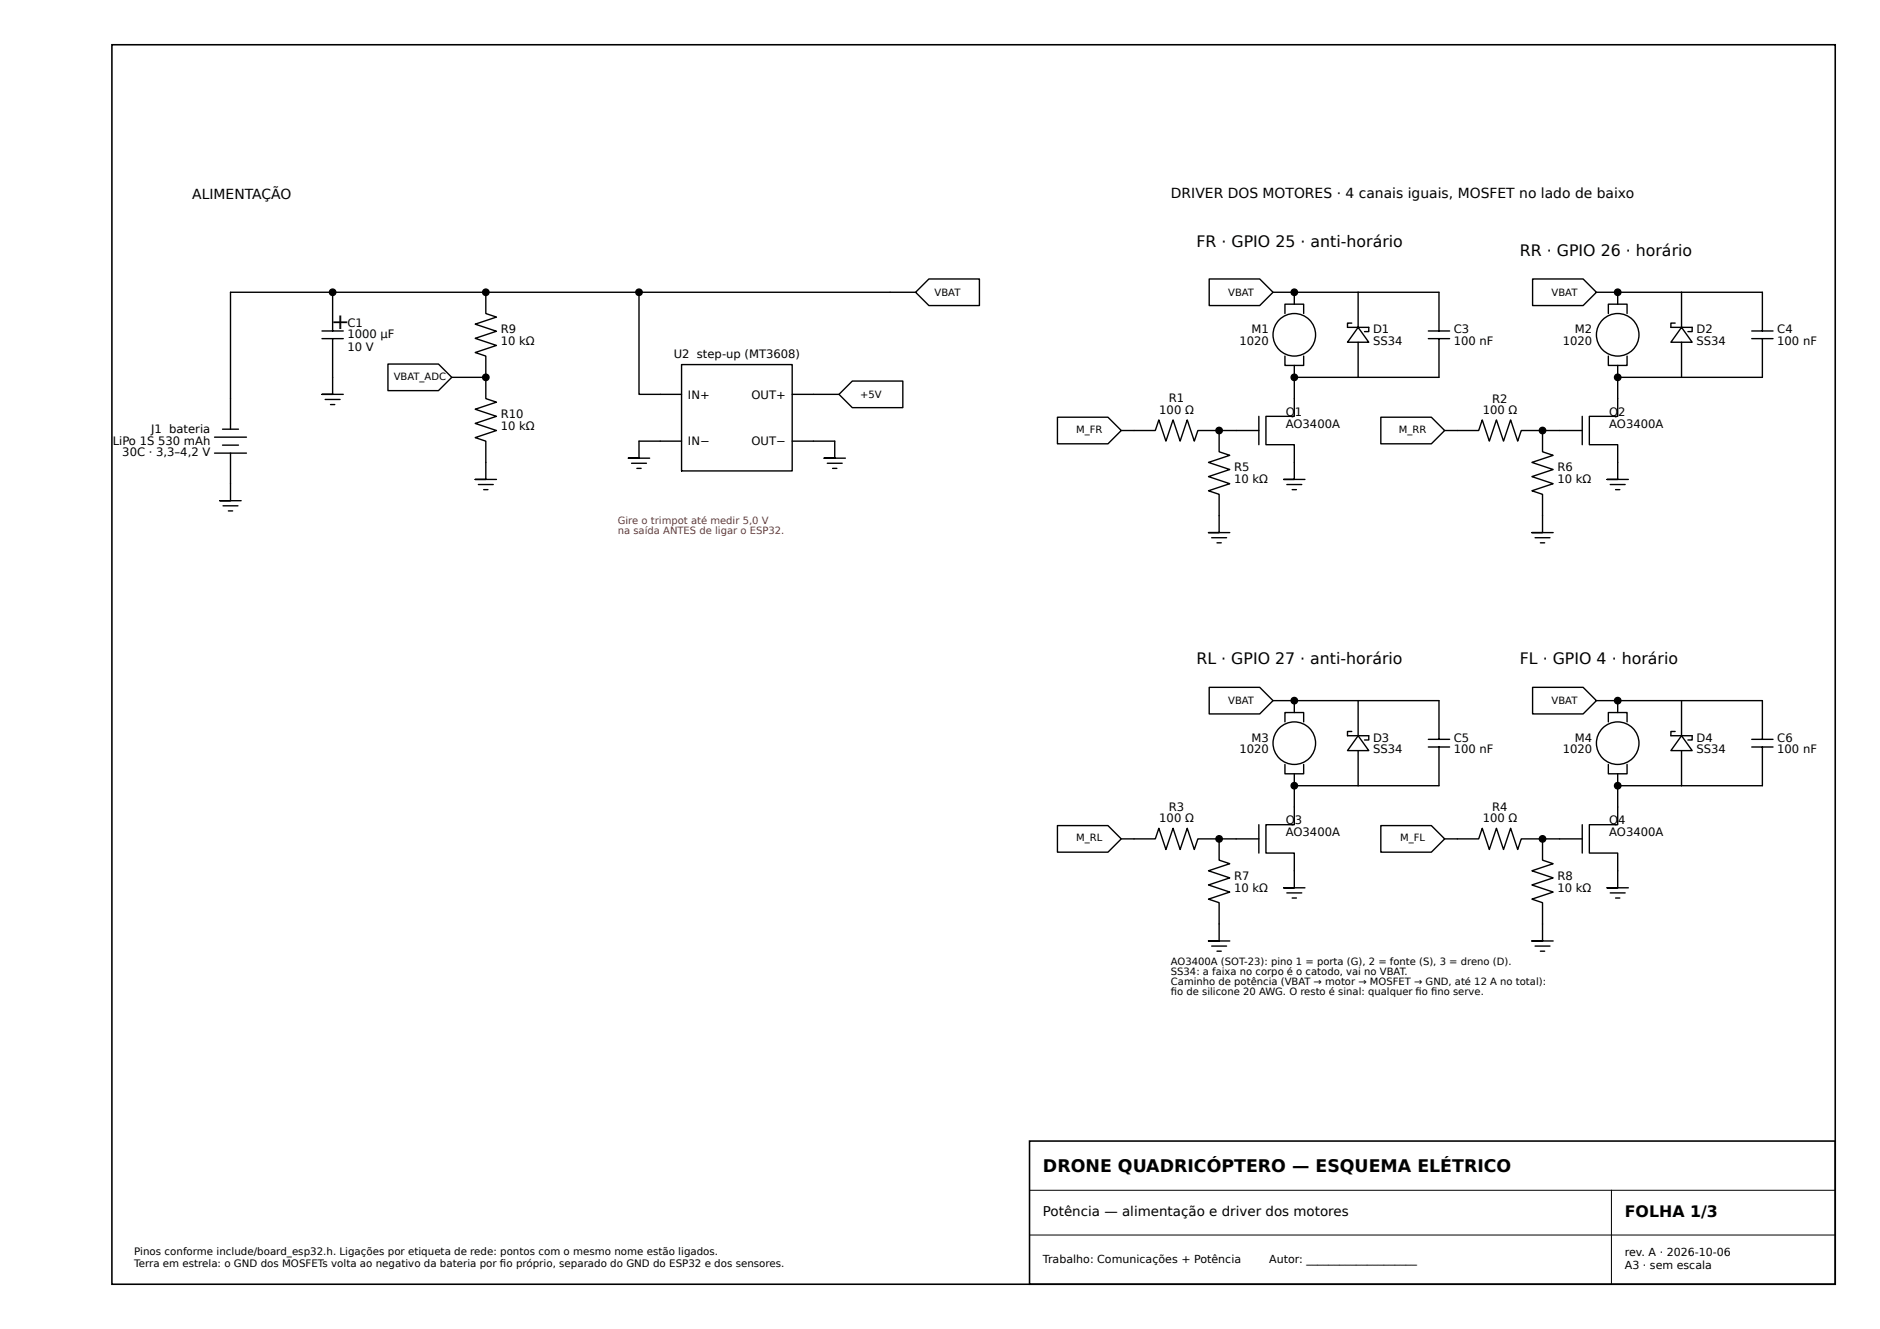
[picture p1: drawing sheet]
<svg xmlns="http://www.w3.org/2000/svg" width="420mm" height="297mm" viewBox="0 0 420 297" stroke-linecap="round" stroke-linejoin="round" font-family="sans-serif">
<defs><g id="words">
<text font-size="4.9" x="74" y="73.5">+</text>
<text font-size="3.9" x="233" y="261.8">DRONE QUADRICÓPTERO — ESQUEMA ELÉTRICO</text>
<g font-size="3.5">
<text x="267.3" y="55.3">FR · GPIO 25 · anti-horário</text>
<text x="339.5" y="57.2">RR · GPIO 26 · horário</text>
<text x="267.3" y="148.5">RL · GPIO 27 · anti-horário</text>
<text x="339.5" y="148.5">FL · GPIO 4 · horário</text>
<text x="363" y="271.9">FOLHA 1/3</text>
</g>
<g font-size="3.1">
<text x="42.9" y="44.6">ALIMENTAÇÃO</text>
<text x="261.6" y="44.3">DRIVER DOS MOTORES · 4 canais iguais, MOSFET no lado de baixo</text>
</g>
<text font-size="3" x="233" y="271.8">Potência — alimentação e driver dos motores</text>
<g font-size="2.6">
<text x="77.6" y="73.2">C1</text>
<text x="77.6" y="75.5">1000 µF</text>
<text x="111.9" y="74.5">R9</text>
<text x="111.9" y="77.1">10 kΩ</text>
<text x="276.9" y="77.1">1020</text>
<text x="279.6" y="74.5">M1</text>
<text x="306.7" y="74.5">D1</text>
<text x="306.7" y="77.1">SS34</text>
<text x="324.8" y="74.5">C3</text>
<text x="324.8" y="77.1">100 nF</text>
<text x="349.1" y="77.1">1020</text>
<text x="351.8" y="74.5">M2</text>
<text x="379" y="74.5">D2</text>
<text x="379" y="77.1">SS34</text>
<text x="397" y="74.5">C4</text>
<text x="397" y="77.1">100 nF</text>
<text x="77.6" y="78.3">10 V</text>
<text x="150.5" y="79.9">U2 step-up (MT3608)</text>
<text x="153.7" y="89.1">IN+</text>
<text x="167.9" y="89.1">OUT+</text>
<text x="261.1" y="89.9">R1</text>
<text x="333.4" y="90">R2</text>
<text x="111.9" y="93.5">R10</text>
<text x="259" y="92.5">100 Ω</text>
<text x="287.3" y="92.9">Q1</text>
<text x="287.3" y="95.6">AO3400A</text>
<text x="331.2" y="92.5">100 Ω</text>
<text x="359.5" y="92.9">Q2</text>
<text x="359.5" y="95.6">AO3400A</text>
<text x="25.2" y="99.5">LiPo 1S 530 mAh</text>
<text x="27.3" y="102">30C · 3,3–4,2 V</text>
<text x="33.7" y="96.7">J1 bateria</text>
<text x="111.9" y="96.1">10 kΩ</text>
<text x="153.7" y="99.5">IN−</text>
<text x="167.9" y="99.5">OUT−</text>
<text x="275.7" y="105.3">R5</text>
<text x="275.7" y="108">10 kΩ</text>
<text x="347.9" y="105.4">R6</text>
<text x="347.9" y="108">10 kΩ</text>
<text x="279.6" y="165.7">M3</text>
<text x="306.7" y="165.7">D3</text>
<text x="324.8" y="165.7">C5</text>
<text x="351.8" y="165.7">M4</text>
<text x="379" y="165.7">D4</text>
<text x="397" y="165.7">C6</text>
<text x="276.9" y="168.3">1020</text>
<text x="306.7" y="168.3">SS34</text>
<text x="324.8" y="168.3">100 nF</text>
<text x="349.1" y="168.3">1020</text>
<text x="379" y="168.3">SS34</text>
<text x="397" y="168.3">100 nF</text>
<text x="259" y="183.8">100 Ω</text>
<text x="261.1" y="181.2">R3</text>
<text x="287.3" y="184.1">Q3</text>
<text x="331.2" y="183.8">100 Ω</text>
<text x="333.4" y="181.2">R4</text>
<text x="359.5" y="184.1">Q4</text>
<text x="287.3" y="186.9">AO3400A</text>
<text x="359.5" y="186.9">AO3400A</text>
<text x="275.7" y="196.6">R7</text>
<text x="347.9" y="196.6">R8</text>
<text x="275.7" y="199.2">10 kΩ</text>
<text x="347.9" y="199.2">10 kΩ</text>
</g>
<g font-size="2.5">
<text x="363" y="280.7">rev. A · 2026-10-06</text>
<text x="233" y="282.2">Trabalho: Comunicações + Potência</text>
<text x="283.6" y="282.2">Autor: ____________________</text>
<text x="363" y="283.6">A3 · sem escala</text>
</g>
<g font-size="2.3">
<text x="30" y="280.4">Pinos conforme include/board_esp32.h. Ligações por etiqueta de rede: pontos com o mesmo nome estão ligados.</text>
<text x="30" y="283.2">Terra em estrela: o GND dos MOSFETs volta ao negativo da bateria por fo próprio, separado do GND do ESP32 e dos sensores.</text>
<text x="111.7" y="283.2">i</text>
</g>
<g font-size="2.2">
<text x="208.8" y="66.1">VBAT</text>
<text x="274.4" y="66.1">VBAT</text>
<text x="346.6" y="66.1">VBAT</text>
<text x="87.9" y="84.9">VBAT_ADC</text>
<text x="192.2" y="88.9">+5V</text>
<text x="240.4" y="96.8">M_FR</text>
<text x="312.5" y="96.8">M_RR</text>
<text x="274.4" y="157.4">VBAT</text>
<text x="346.6" y="157.4">VBAT</text>
<text x="240.4" y="188">M_RL</text>
<text x="312.8" y="188">M_FL</text>
<text x="261.6" y="215.6">AO3400A (SOT-23): pino 1 = porta (G), 2 = fonte (S), 3 = dreno (D).</text>
<text x="261.6" y="217.9">SS34: a faixa no corpo é o catodo, vai no VBAT.</text>
<text x="261.6" y="220.1">Caminho de potência (VBAT → motor → MOSFET → GND, até 12 A no total):</text>
<text x="261.6" y="222.4">fo de silicone 20 AWG. O resto é sinal: qualquer fo fno serve.</text>
<text x="261.6" y="222.4">i</text>
<text x="316.2" y="222.4">i</text>
<text x="319.7" y="222.4">i</text>
</g>
<g font-size="2.2" fill="#b22222">
<text x="138" y="117.1">Gire o trimpot até medir 5,0 V</text>
<text x="138" y="119.4">na saída ANTES de ligar o ESP32.</text>
</g>
</g></defs>
<path d="M25 10h385v277h-385zM230 255h180v32h-180z" fill="none" stroke="#000" stroke-width=".35"/>
<path d="M230 266h180M230 276h180M360 266v21" fill="none" stroke="#000" stroke-width=".22"/>
<g fill="none" stroke="#000" stroke-width=".31">
<path d="M71.9 74h4.8M71.9 75.7h4.8M74.3 75.7v12.4h-2.4h4.8M74.3 65.3v8.7M108.5 65.3v4.8l2.4 .8-4.7 1.5 4.7 1.6-4.7 1.6 4.7 1.6-4.7 1.6 2.3 .8v4.7M142.8 65.3v22.8h9.5M204.5 65.3l3-3h11.3v6h-11.3zM204.5 65.3h-153v30.6M270.1 62.3h11.3l3 3-3 3h-11.3zM284.4 65.3h4.8M287.1 70.1v-2.1h4.1v2.1M287.1 79.6v2.1h4.1v-2.1"/>
<path d="M289.2 65.3v2.7M289.2 65.3h14.2M302 72.2h-1v1h4.8v.9h-1M303.4 73.2l2.4 3.3h-4.8zM303.4 65.3h18.1v8.7M303.4 65.3v7.9M303.4 76.5v7.8M319.1 74h4.8M319.1 75.7h4.8M321.5 75.7v8.6h-18.1M342.4 62.3h11.3l2.9 3-2.9 3h-11.3zM356.6 65.3h4.8"/>
<path d="M359.3 70.1v-2.1h4.2v2.1M359.3 79.6v2.1h4.2v-2.1M361.4 65.3v2.7M361.4 65.3h14.3M374.2 72.2h-.9v1h4.7v.9h-.9M375.7 73.2l2.3 3.3h-4.7zM375.7 65.3h18v8.7M375.7 65.3v7.9M375.7 76.5v7.8M391.3 74h4.8M391.3 75.7h4.8M393.7 75.7v8.6h-18"/>
<path d="M47.9 97.7h7.2M49.7 99.5h3.6M49.7 95.9h3.6M72.6 89.3h3.4M73.8 90.4h1M86.7 81.4h11.3l2.9 2.9-2.9 3h-11.3zM100.9 84.3h7.6M108.5 84.3v4.8l2.4 .8-4.7 1.6 4.7 1.5-4.7 1.6 4.7 1.6-4.7 1.6 2.3 .8v8.5h-2.3h4.7M152.3 81.5h24.7v23.7h-24.7zM152.3 98.6h-9.5v3.8h-2.4h4.7M177 98.6h9.5v3.8h-2.4h4.8M177 88.1h10.4"/>
<path d="M187.4 88.1l3-2.9h11.3v5.9h-11.3zM236.2 93.2h11.3l3 3-3 3h-11.3zM250.5 96.2h7.6l.8-2.4 1.6 4.8 1.6-4.8 1.5 4.8 1.6-4.8 1.6 4.8 .8-2.4h4.8M272.4 96.2h8.8M272.4 96.2v4.8l2.3 .8-4.7 1.5 4.7 1.6-4.7 1.6 4.7 1.6-4.7 1.6 2.4 .8v8.5h-2.4h4.7M281.2 93v6.4M289.2 81.7v2.6M289.2 84.3h14.2M289.2 84.3v8.7h-6.4v6.4h6.4v7.7h-2.4h4.7M308.5 93.2h11.3l2.9 3-2.9 3h-11.3zM322.7 96.2h7.6l.8-2.4 1.6 4.8 1.6-4.8 1.6 4.8 1.6-4.8 1.6 4.8 .8-2.4h4.7M344.6 96.2h8.9"/>
<path d="M344.6 96.2v4.8l2.4 .8-4.8 1.5 4.8 1.6-4.8 1.6 4.8 1.6-4.8 1.6 2.4 .8v8.5h-2.4h4.8M353.5 93v6.4M361.4 81.7v2.6M361.4 84.3h14.3M361.4 84.3v8.7h-6.3v6.4h6.3v7.7h-2.4h4.8M47.9 101.3h7.2M49.8 113h3.4M51 114.2h1M51.5 101.3v10.6h-2.4h4.8M106.9 108.3h3.3M108.1 109.4h.9M141.1 103.5h3.3"/>
<path d="M142.3 104.7h.9M184.8 103.5h3.3M186 104.7h1M287.5 108.3h3.3M288.7 109.4h.9M359.7 108.3h3.4M360.9 109.4h1M270.7 120.2h3.3M271.9 121.3h.9M342.9 120.2h3.4M344.1 121.3h1M270.1 153.6h11.3l3 3-3 2.9h-11.3z"/>
<path d="M284.4 156.6h4.8M289.2 156.6v2.6M289.2 156.6h14.2M303.4 156.6h18.1v8.6M303.4 156.6v7.8M342.4 153.6h11.3l2.9 3-2.9 2.9h-11.3zM356.6 156.6h4.8M361.4 156.6v2.6M361.4 156.6h14.3M375.7 156.6h18v8.6M375.7 156.6v7.8M287.1 161.3v-2.1h4.1v2.1"/>
<path d="M287.1 170.8v2.1h4.1v-2.1M289.2 172.9v2.7M289.2 175.6h14.2M289.2 175.6v8.7h-6.4v6.3h6.4v7.8h-2.4h4.7M302 163.5h-1v.9h4.8v1h-1M303.4 164.4l2.4 3.3h-4.8zM303.4 167.7v7.9M319.1 165.2h4.8M319.1 166.9h4.8M321.5 166.9v8.7h-18.1M359.3 161.3v-2.1h4.2v2.1M359.3 170.8v2.1h4.2v-2.1"/>
<path d="M361.4 172.9v2.7M361.4 175.6h14.3M361.4 175.6v8.7h-6.3v6.3h6.3v7.8h-2.4h4.8M374.2 163.5h-.9v.9h4.7v1h-.9M375.7 164.4l2.3 3.3h-4.7zM375.7 167.7v7.9M391.3 165.2h4.8M391.3 166.9h4.8M393.7 166.9v8.7h-18M236.2 184.5h11.3l3 3-3 2.9h-11.3zM250.5 187.5h7.6l.8-2.4 1.6 4.7 1.6-4.7 1.5 4.7 1.6-4.7 1.6 4.7 .8-2.3h4.8M272.4 187.5h8.8"/>
<path d="M272.4 187.5v4.7l2.3 .8-4.7 1.6 4.7 1.6-4.7 1.6 4.7 1.6-4.7 1.5 2.4 .8v8.6h-2.4h4.7M281.2 184.3v6.3M287.5 199.5h3.3M308.5 184.5h11.3l2.9 3-2.9 2.9h-11.3zM322.7 187.5h7.6l.8-2.4 1.6 4.7 1.6-4.7 1.6 4.7 1.6-4.7 1.6 4.7 .8-2.3h4.7M344.6 187.5h8.9M344.6 187.5v4.7l2.4 .8-4.8 1.6 4.8 1.6-4.8 1.6 4.8 1.6-4.8 1.5 2.4 .8v8.6h-2.4h4.8M353.5 184.3v6.3M359.7 199.5h3.4M270.7 211.4h3.3M271.9 212.6h.9M288.7 200.7h.9"/>
<path d="M342.9 211.4h3.4M344.1 212.6h1M360.9 200.7h1"/>
<circle cx="289.2" cy="74.8" r="4.8"/>
<circle cx="361.4" cy="74.8" r="4.8"/>
<circle cx="289.2" cy="166.1" r="4.8"/>
<circle cx="361.4" cy="166.1" r="4.8"/>
</g>
<g fill="#000" stroke="#000" stroke-width=".31">
<circle cx="74.3" cy="65.3" r=".71"/>
<circle cx="108.5" cy="65.3" r=".71"/>
<circle cx="142.8" cy="65.3" r=".71"/>
<circle cx="289.2" cy="65.3" r=".71"/>
<circle cx="361.4" cy="65.3" r=".71"/>
<circle cx="108.5" cy="84.3" r=".71"/>
<circle cx="272.4" cy="96.2" r=".71"/>
<circle cx="289.2" cy="84.3" r=".71"/>
<circle cx="344.6" cy="96.2" r=".71"/>
<circle cx="361.4" cy="84.3" r=".71"/>
<circle cx="289.2" cy="156.6" r=".71"/>
<circle cx="361.4" cy="156.6" r=".71"/>
<circle cx="289.2" cy="175.6" r=".71"/>
<circle cx="361.4" cy="175.6" r=".71"/>
<circle cx="272.4" cy="187.5" r=".71"/>
<circle cx="344.6" cy="187.5" r=".71"/>
</g>
<use href="#words"/>
</svg>
